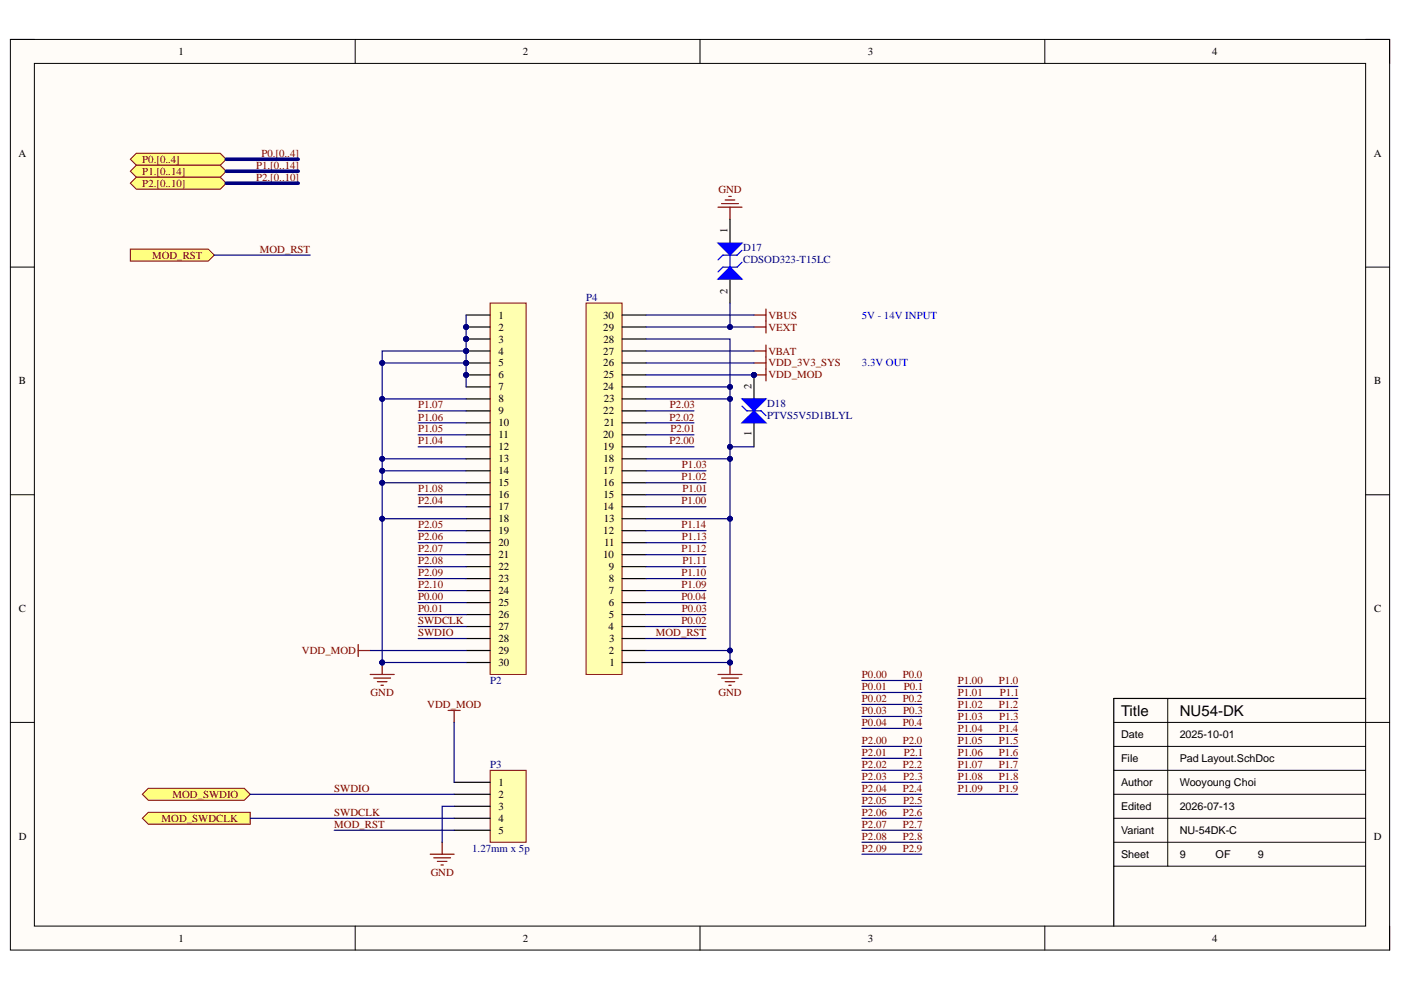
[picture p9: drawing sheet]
<svg xmlns="http://www.w3.org/2000/svg" width="297mm" height="210mm" viewBox="0 0 297 210" stroke-linecap="round" stroke-linejoin="round" font-family="sans-serif">
<defs><g id="words">
<g font-size="3.2">
<text x="237.7" y="151.7">Title</text>
<text x="250.1" y="151.7">NU54-DK</text>
</g>
<g font-size="2.3">
<text x="37.9" y="11.7">1</text>
<text x="110.8" y="11.7">2</text>
<text x="184" y="11.7">3</text>
<text x="257" y="11.7">4</text>
<text x="3.9" y="33.2">A</text>
<text x="291.2" y="33.2">A</text>
<text x="154.3" y="49.5" transform="rotate(-90 154.3 49.5)">1</text>
<text x="154.3" y="62.3" transform="rotate(-90 154.3 62.3)">2</text>
<text x="105.7" y="67.6">1</text>
<text x="105.7" y="70.1">2</text>
<text x="127.9" y="67.6">30</text>
<text x="127.9" y="70.1">29</text>
<text x="105.7" y="72.6">3</text>
<text x="105.7" y="75.2">4</text>
<text x="105.7" y="77.7">5</text>
<text x="127.9" y="77.7">26</text>
<text x="127.9" y="75.2">27</text>
<text x="128" y="72.6">28</text>
<text x="4" y="81.5">B</text>
<text x="105.7" y="80.2">6</text>
<text x="105.7" y="82.8">7</text>
<text x="127.9" y="82.8">24</text>
<text x="128" y="80.2">25</text>
<text x="159.4" y="82.5" transform="rotate(-90 159.4 82.5)">2</text>
<text x="291.4" y="81.5">B</text>
<text x="105.7" y="85.3">8</text>
<text x="105.7" y="87.8">9</text>
<text x="127.9" y="87.8">22</text>
<text x="128" y="85.3">23</text>
<text x="105.7" y="90.4">10</text>
<text x="105.7" y="93">11</text>
<text x="105.7" y="95.5">12</text>
<text x="127.9" y="93">20</text>
<text x="127.9" y="95.5">19</text>
<text x="128.1" y="90.4">21</text>
<text x="159.4" y="92.5" transform="rotate(-90 159.4 92.5)">1</text>
<text x="105.7" y="98">13</text>
<text x="105.7" y="100.6">14</text>
<text x="127.9" y="100.6">17</text>
<text x="128" y="98">18</text>
<text x="105.7" y="103.1">15</text>
<text x="105.7" y="105.6">16</text>
<text x="127.9" y="103.1">16</text>
<text x="128" y="105.6">15</text>
<text x="105.7" y="108.2">17</text>
<text x="105.7" y="110.7">18</text>
<text x="105.7" y="113.3">19</text>
<text x="127.9" y="108.2">14</text>
<text x="127.9" y="113.3">12</text>
<text x="128" y="110.7">13</text>
<text x="105.7" y="115.8">20</text>
<text x="105.7" y="118.4">21</text>
<text x="127.9" y="118.4">10</text>
<text x="128.1" y="115.8">11</text>
<text x="105.7" y="120.9">22</text>
<text x="105.7" y="123.4">23</text>
<text x="105.7" y="126">24</text>
<text x="129.1" y="126">7</text>
<text x="129.1" y="120.9">9</text>
<text x="129.1" y="123.4">8</text>
<text x="4" y="129.8">C</text>
<text x="105.7" y="128.5">25</text>
<text x="105.7" y="131.1">26</text>
<text x="129.1" y="128.5">6</text>
<text x="129.1" y="131.1">5</text>
<text x="291.4" y="129.8">C</text>
<text x="105.7" y="133.6">27</text>
<text x="105.7" y="136.1">28</text>
<text x="129" y="133.6">4</text>
<text x="129.1" y="136.1">3</text>
<text x="105.7" y="138.7">29</text>
<text x="105.7" y="141.2">30</text>
<text x="129.1" y="138.7">2</text>
<text x="129.2" y="141.2">1</text>
<text x="237.7" y="156.5">Date</text>
<text x="237.7" y="161.6">File</text>
<text x="250.1" y="156.5">2025-10-01</text>
<text x="250.1" y="161.6">Pad Layout.SchDoc</text>
<text x="105.7" y="166.6">1</text>
<text x="237.7" y="166.6">Author</text>
<text x="250.1" y="166.6">Wooyoung Choi</text>
<text x="105.7" y="169.2">2</text>
<text x="105.7" y="171.7">3</text>
<text x="237.7" y="171.7">Edited</text>
<text x="250.1" y="171.7">2026-07-13</text>
<text x="4" y="178.1">D</text>
<text x="105.7" y="174.3">4</text>
<text x="105.7" y="176.8">5</text>
<text x="237.7" y="176.8">Variant</text>
<text x="250.1" y="176.8">NU-54DK-C</text>
<text x="291.3" y="178.1">D</text>
<text x="237.7" y="181.9">Sheet</text>
<text x="250.1" y="181.9">9</text>
<text x="257.7" y="181.9">OF</text>
<text x="266.7" y="181.9">9</text>
<text x="37.9" y="199.7">1</text>
<text x="110.8" y="199.7">2</text>
<text x="184" y="199.7">3</text>
<text x="257" y="199.7">4</text>
</g>
<g font-size="2.3" fill="#800000">
<text x="30.2" y="34.5">P0.[0..4]</text>
<text x="54.3" y="35.8">P1.[0..14]</text>
<text x="55.4" y="33.2">P0.[0..4]</text>
<text x="30.2" y="37.1">P1.[0..14]</text>
<text x="30.2" y="39.6">P2.[0..10]</text>
<text x="54.3" y="38.3">P2.[0..10]</text>
<text x="152.3" y="40.9">GND</text>
<text x="55.1" y="53.6">MOD_RST</text>
<text x="32.2" y="54.8">MOD_RST</text>
<text x="162.9" y="70.1">VEXT</text>
<text x="162.9" y="67.6">VBUS</text>
<text x="162.9" y="77.7">VDD_3V3_SYS</text>
<text x="162.9" y="75.2">VBAT</text>
<text x="162.9" y="80.2">VDD_MOD</text>
<text x="88.6" y="86.6">P1.07</text>
<text x="88.6" y="89.2">P1.06</text>
<text x="141.9" y="89.2">P2.02</text>
<text x="142" y="86.6">P2.03</text>
<text x="88.6" y="91.7">P1.05</text>
<text x="88.6" y="94.2">P1.04</text>
<text x="141.9" y="94.2">P2.00</text>
<text x="142.1" y="91.7">P2.01</text>
<text x="144.5" y="101.8">P1.02</text>
<text x="144.6" y="99.3">P1.03</text>
<text x="88.6" y="104.4">P1.08</text>
<text x="88.6" y="106.9">P2.04</text>
<text x="144.5" y="106.9">P1.00</text>
<text x="144.7" y="104.4">P1.01</text>
<text x="88.6" y="112">P2.05</text>
<text x="144.5" y="112">P1.14</text>
<text x="88.6" y="114.5">P2.06</text>
<text x="88.6" y="117.1">P2.07</text>
<text x="88.6" y="119.6">P2.08</text>
<text x="144.5" y="117.1">P1.12</text>
<text x="144.6" y="114.5">P1.13</text>
<text x="144.7" y="119.6">P1.11</text>
<text x="88.6" y="124.7">P2.10</text>
<text x="88.6" y="122.2">P2.09</text>
<text x="144.5" y="122.2">P1.10</text>
<text x="144.5" y="124.7">P1.09</text>
<text x="88.6" y="127.2">P0.00</text>
<text x="88.6" y="129.8">P0.01</text>
<text x="144.5" y="127.2">P0.04</text>
<text x="144.6" y="129.8">P0.03</text>
<text x="88.6" y="132.3">SWDCLK</text>
<text x="88.6" y="134.9">SWDIO</text>
<text x="139" y="134.9">MOD_RST</text>
<text x="144.5" y="132.3">P0.02</text>
<text x="64" y="138.7">VDD_MOD</text>
<text x="182.8" y="143.8">P0.00</text>
<text x="191.4" y="143.8">P0.0</text>
<text x="78.6" y="147.6">GND</text>
<text x="152.3" y="147.6">GND</text>
<text x="182.8" y="146.3">P0.01</text>
<text x="182.8" y="148.8">P0.02</text>
<text x="191.4" y="148.8">P0.2</text>
<text x="191.6" y="146.3">P0.1</text>
<text x="203.1" y="145">P1.00</text>
<text x="203.1" y="147.6">P1.01</text>
<text x="211.7" y="145">P1.0</text>
<text x="211.9" y="147.6">P1.1</text>
<text x="90.6" y="150.1">VDD_MOD</text>
<text x="182.8" y="151.4">P0.03</text>
<text x="182.8" y="153.9">P0.04</text>
<text x="191.4" y="153.9">P0.4</text>
<text x="191.5" y="151.4">P0.3</text>
<text x="203.1" y="150.1">P1.02</text>
<text x="203.1" y="152.7">P1.03</text>
<text x="203.1" y="155.2">P1.04</text>
<text x="211.7" y="150.1">P1.2</text>
<text x="211.7" y="155.2">P1.4</text>
<text x="211.8" y="152.7">P1.3</text>
<text x="182.8" y="157.7">P2.00</text>
<text x="182.8" y="160.3">P2.01</text>
<text x="191.4" y="157.7">P2.0</text>
<text x="191.6" y="160.3">P2.1</text>
<text x="203.1" y="157.7">P1.05</text>
<text x="203.1" y="160.3">P1.06</text>
<text x="211.7" y="160.3">P1.6</text>
<text x="211.8" y="157.7">P1.5</text>
<text x="70.9" y="167.9">SWDIO</text>
<text x="182.8" y="162.8">P2.02</text>
<text x="182.8" y="165.3">P2.03</text>
<text x="182.8" y="167.9">P2.04</text>
<text x="191.4" y="162.8">P2.2</text>
<text x="191.4" y="167.9">P2.4</text>
<text x="191.5" y="165.3">P2.3</text>
<text x="203.1" y="162.8">P1.07</text>
<text x="203.1" y="165.3">P1.08</text>
<text x="203.1" y="167.9">P1.09</text>
<text x="211.7" y="162.8">P1.7</text>
<text x="211.7" y="167.9">P1.9</text>
<text x="211.8" y="165.3">P1.8</text>
<text x="36.6" y="169.2">MOD_SWDIO</text>
<text x="70.9" y="173">SWDCLK</text>
<text x="182.8" y="170.5">P2.05</text>
<text x="182.8" y="173">P2.06</text>
<text x="191.4" y="173">P2.6</text>
<text x="191.5" y="170.5">P2.5</text>
<text x="34.3" y="174.3">MOD_SWDCLK</text>
<text x="70.9" y="175.5">MOD_RST</text>
<text x="182.8" y="178.1">P2.08</text>
<text x="182.8" y="175.5">P2.07</text>
<text x="191.4" y="175.5">P2.7</text>
<text x="191.4" y="178.1">P2.8</text>
<text x="91.3" y="185.7">GND</text>
<text x="182.8" y="180.6">P2.09</text>
<text x="191.4" y="180.6">P2.9</text>
</g>
<g font-size="2.3" fill="#000080">
<text x="157.6" y="53.3">D17</text>
<text x="157.6" y="55.8">CDSOD323-T15LC</text>
<text x="124.3" y="63.8">P4</text>
<text x="162.7" y="86.3">D18</text>
<text x="162.7" y="88.9">PTVS5V5D1BLYL</text>
<text x="103.9" y="145">P2</text>
<text x="103.9" y="162.8">P3</text>
<text x="100.1" y="180.6">1.27mm x 5p</text>
</g>
<g font-size="2.3" fill="#00f">
<text x="182.8" y="67.6">5V - 14V INPUT</text>
<text x="182.8" y="77.7">3.3V OUT</text>
</g>
</g></defs>
<path d="M2.2 8.4h292.4v193h-292.4z" fill-rule="evenodd" fill="#fffcf8"/>
<path d="M2.2 8.4h292.4v193h-292.4z" fill="none" stroke="#000" stroke-width=".21"/>
<path d="M7.3 13.4h282.2v183h-282.2z" fill-rule="evenodd" fill="#fffcf8"/>
<g fill="none" stroke="#000" stroke-width=".21">
<path d="M2.2 8.4h5.1M7.3 13.4h282.2v183h-282.2zM75.3 8.4v5M148.4 8.4v5M221.5 8.4v5M289.5 8.4h5.1v5M2.2 56.6h5.1M289.5 56.6h5.1M2.2 104.9h5.1M289.5 104.9h5.1M2.2 153.2h5.1M236.1 153.2h58.5"/>
<path d="M236.1 158.3h53.4M247.6 148.1v35.6M236.1 163.3h53.4M236.1 168.4h53.4M236.1 173.5h53.4M236.1 178.6h53.4M75.3 196.4v5M148.4 196.4v5M221.5 196.4v5M236.1 183.7h53.4M294.6 196.4v5"/>
</g>
<path d="M289.5 148.1h-53.4v48.3" fill="none" stroke="#000" stroke-width=".25"/>
<path d="M103.9 163.3h7.6v15.3h-7.6z" fill-rule="evenodd" fill="#ffffb0"/>
<path d="M103.9 163.3h7.6v15.3h-7.6z" fill="none" stroke="#800000" stroke-width=".21"/>
<path d="M96.3 165.9h7.6M96.3 168.4h7.6M96.3 171h7.6M96.3 173.5h7.6M96.3 176h7.6" fill="none" stroke="#000" stroke-width=".25"/>
<path d="M95 150.6h2.6M96.3 150.6v2.6M93.7 178.6v2.5M91.2 181.1h5.1M92 181.9h3.5M92.7 182.6h2.1M93.5 183.4h.5" fill="none" stroke="#800000" stroke-width=".25"/>
<path d="M27.6 52.8h16.6l1.2 1.3-1.2 1.3h-16.6z" fill-rule="evenodd" fill="#ffff80"/>
<path d="M27.6 52.8h16.6l1.2 1.3-1.2 1.3h-16.6z" fill="none" stroke="#800000" stroke-width=".21"/>
<path d="M31.4 167.1h20.4l1.3 1.3-1.3 1.3h-20.4l-1.2-1.3z" fill-rule="evenodd" fill="#ffff80"/>
<path d="M31.4 167.1h20.4l1.3 1.3-1.3 1.3h-20.4l-1.2-1.3z" fill="none" stroke="#800000" stroke-width=".21"/>
<path d="M30.2 173.5l1.2-1.3h21.7v2.6h-21.7z" fill-rule="evenodd" fill="#ffff80"/>
<path d="M30.2 173.5l1.2-1.3h21.7v2.6h-21.7z" fill="none" stroke="#800000" stroke-width=".21"/>
<path d="M78.5 143h5.1M79.2 143.8h3.6M80 144.5h2M80.8 145.3h.5M81 140.5v2.5" fill="none" stroke="#800000" stroke-width=".25"/>
<circle cx="81" cy="140.5" r=".51" fill="#000080"/>
<circle cx="81" cy="140.5" r=".51" fill="none" stroke="#000080" stroke-width=".21"/>
<path d="M152.2 143h5.1M153 143.8h3.5M153.8 144.5h2M154.5 145.3h.5M154.8 140.5v2.5" fill="none" stroke="#800000" stroke-width=".25"/>
<circle cx="154.8" cy="140.5" r=".51" fill="#000080"/>
<circle cx="154.8" cy="140.5" r=".51" fill="none" stroke="#000080" stroke-width=".21"/>
<path d="M27.6 33.8l1.3-1.3h17.8l1.3 1.3-1.3 1.2h-17.8z" fill-rule="evenodd" fill="#ffff80"/>
<path d="M27.6 33.8l1.3-1.3h17.8l1.3 1.3-1.3 1.2h-17.8z" fill="none" stroke="#800000" stroke-width=".21"/>
<path d="M28.9 35h17.8l1.3 1.3-1.3 1.3h-17.8l-1.3-1.3z" fill-rule="evenodd" fill="#ffff80"/>
<path d="M28.9 35h17.8l1.3 1.3-1.3 1.3h-17.8l-1.3-1.3z" fill="none" stroke="#800000" stroke-width=".21"/>
<path d="M27.6 38.8l1.3-1.2h17.8l1.3 1.2-1.3 1.3h-17.8z" fill-rule="evenodd" fill="#ffff80"/>
<path d="M27.6 38.8l1.3-1.2h17.8l1.3 1.2-1.3 1.3h-17.8z" fill="none" stroke="#800000" stroke-width=".21"/>
<path d="M124.3 64.3h7.6v78.7h-7.6z" fill-rule="evenodd" fill="#ffffb0"/>
<path d="M124.3 64.3h7.6v78.7h-7.6z" fill="none" stroke="#800000" stroke-width=".21"/>
<g fill="none" stroke="#000" stroke-width=".25">
<path d="M154.8 46.5v5M154.8 59.2v5.1M131.9 79.5h5.1M131.9 77h5.1M131.9 74.4h5.1M131.9 71.9h5.1M131.9 69.3h5.1M131.9 66.8h5.1M131.9 99.8h5.1M131.9 97.3h5.1M131.9 94.7h5.1M131.9 92.2h5.1"/>
<path d="M131.9 89.7h5.1M131.9 87.1h5.1M131.9 84.6h5.1M131.9 82h5.1M131.9 117.6h5.1M131.9 115.1h5.1M131.9 112.5h5.1M131.9 110h5.1M131.9 107.4h5.1M131.9 104.9h5.1M131.9 102.4h5.1M131.9 137.9h5.1"/>
<path d="M131.9 135.4h5.1M131.9 132.8h5.1M131.9 130.3h5.1M131.9 127.8h5.1M131.9 125.2h5.1M131.9 122.7h5.1M131.9 120.1h5.1M131.9 140.5h5.1"/>
</g>
<path d="M152.2 43.9h5.1M153 43.2h3.5M153.8 42.4h2M154.5 41.6h.5M154.8 43.9v2.6" fill="none" stroke="#800000" stroke-width=".25"/>
<path d="M152.2 59.2l2.6-2.6 2.5 2.6z" fill="#00f"/>
<path d="M152.2 59.2l2.6-2.6 2.5 2.6z" fill="none" stroke="#00f" stroke-width=".25"/>
<path d="M152.2 51.5h5.1l-2.5 2.6z" fill="#00f"/>
<path d="M152.2 51.5h5.1l-2.5 2.6zM154.8 54.1v2.5M157.3 53.1l-1 1h-3.1l-1 1M157.3 55.6l-1 1h-3.1l-1 1" fill="none" stroke="#00f" stroke-width=".25"/>
<path d="M159.9 69.3h2.5M159.9 66.8h2.5M159.9 79.5h2.5M162.4 65.5v5.1M162.4 78.2v2.6" fill="none" stroke="#800000" stroke-width=".25"/>
<circle cx="159.9" cy="79.5" r=".51" fill="#000080"/>
<circle cx="159.9" cy="79.5" r=".51" fill="none" stroke="#000080" stroke-width=".21"/>
<circle cx="159.9" cy="79.5" r=".51" fill="#000080"/>
<circle cx="159.9" cy="79.5" r=".51" fill="none" stroke="#000080" stroke-width=".21"/>
<path d="M159.9 79.5v5.1M159.9 89.7v5" fill="none" stroke="#000" stroke-width=".25"/>
<circle cx="159.9" cy="79.5" r=".51" fill="#000080"/>
<circle cx="159.9" cy="79.5" r=".51" fill="none" stroke="#000080" stroke-width=".21"/>
<path d="M157.3 84.6h5.1l-2.5 2.5z" fill="#00f"/>
<path d="M157.3 84.6h5.1l-2.5 2.5z" fill="none" stroke="#00f" stroke-width=".25"/>
<path d="M157.3 89.7l2.6-2.6 2.5 2.6z" fill="#00f"/>
<path d="M157.3 89.7l2.6-2.6 2.5 2.6zM157.3 86.1l1 1h3.1l1 1" fill="none" stroke="#00f" stroke-width=".25"/>
<path d="M159.9 77h2.5M159.9 74.4h2.5M162.4 73.1v5.1" fill="none" stroke="#800000" stroke-width=".25"/>
<circle cx="98.8" cy="69.3" r=".51" fill="#000080"/>
<circle cx="98.8" cy="69.3" r=".51" fill="none" stroke="#000080" stroke-width=".21"/>
<circle cx="98.8" cy="71.9" r=".51" fill="#000080"/>
<circle cx="98.8" cy="71.9" r=".51" fill="none" stroke="#000080" stroke-width=".21"/>
<circle cx="98.8" cy="74.4" r=".51" fill="#000080"/>
<circle cx="98.8" cy="74.4" r=".51" fill="none" stroke="#000080" stroke-width=".21"/>
<circle cx="98.8" cy="77" r=".51" fill="#000080"/>
<circle cx="98.8" cy="77" r=".51" fill="none" stroke="#000080" stroke-width=".21"/>
<circle cx="98.8" cy="79.5" r=".51" fill="#000080"/>
<circle cx="98.8" cy="79.5" r=".51" fill="none" stroke="#000080" stroke-width=".21"/>
<path d="M103.9 64.3h7.6v78.7h-7.6z" fill-rule="evenodd" fill="#ffffb0"/>
<path d="M103.9 64.3h7.6v78.7h-7.6z" fill="none" stroke="#800000" stroke-width=".21"/>
<path d="M98.8 66.8h5.1M98.8 69.3h5.1" fill="none" stroke="#000" stroke-width=".25"/>
<circle cx="98.8" cy="69.3" r=".51" fill="#000080"/>
<circle cx="98.8" cy="69.3" r=".51" fill="none" stroke="#000080" stroke-width=".21"/>
<path d="M98.8 71.9h5.1" fill="none" stroke="#000" stroke-width=".25"/>
<circle cx="98.8" cy="71.9" r=".51" fill="#000080"/>
<circle cx="98.8" cy="71.9" r=".51" fill="none" stroke="#000080" stroke-width=".21"/>
<path d="M98.8 74.4h5.1" fill="none" stroke="#000" stroke-width=".25"/>
<circle cx="98.8" cy="74.4" r=".51" fill="#000080"/>
<circle cx="98.8" cy="74.4" r=".51" fill="none" stroke="#000080" stroke-width=".21"/>
<path d="M98.8 77h5.1" fill="none" stroke="#000" stroke-width=".25"/>
<circle cx="98.8" cy="77" r=".51" fill="#000080"/>
<circle cx="98.8" cy="77" r=".51" fill="none" stroke="#000080" stroke-width=".21"/>
<path d="M98.8 79.5h5.1" fill="none" stroke="#000" stroke-width=".25"/>
<circle cx="98.8" cy="79.5" r=".51" fill="#000080"/>
<circle cx="98.8" cy="79.5" r=".51" fill="none" stroke="#000080" stroke-width=".21"/>
<g fill="none" stroke="#000" stroke-width=".25">
<path d="M98.8 82h5.1M98.8 84.6h5.1M98.8 87.1h5.1M98.8 89.7h5.1M98.8 92.2h5.1M98.8 94.7h5.1M98.8 97.3h5.1M98.8 99.8h5.1M98.8 102.4h5.1M98.8 104.9h5.1M98.8 107.4h5.1M98.8 110h5.1"/>
<path d="M98.8 112.5h5.1M98.8 115.1h5.1M98.8 117.6h5.1M98.8 120.1h5.1M98.8 122.7h5.1M98.8 125.2h5.1M98.8 127.8h5.1M98.8 130.3h5.1M98.8 132.8h5.1M98.8 135.4h5.1M98.8 137.9h5.1M98.8 140.5h5.1"/>
</g>
<path d="M75.9 136.7v2.5M75.9 137.9h2.6" fill="none" stroke="#800000" stroke-width=".25"/>
<g fill="none" stroke="#000080" stroke-width=".25">
<path d="M45.4 54.1h20.4M98.8 84.6h-17.8v55.9M88.7 112.5h10.1M88.7 115.1h10.1M88.7 117.6h10.1M137 107.4h12.7M88.7 120.1h10.1M88.7 125.2h10.1M88.7 127.8h10.1M88.7 130.3h10.1M88.7 132.8h10.1M88.7 135.4h10.1"/>
<path d="M96.3 153.2v12.7M182.7 144.3h12.8M182.7 146.8h12.8M182.7 149.4h12.8M182.7 151.9h12.8M182.7 154.4h12.8M53.1 168.4h43.2M53.1 173.5h43.2M70.9 176h25.4M96.3 171h-2.6v7.6"/>
</g>
<circle cx="81" cy="140.5" r=".51" fill="#000080"/>
<circle cx="81" cy="140.5" r=".51" fill="none" stroke="#000080" stroke-width=".21"/>
<circle cx="81" cy="110" r=".51" fill="#000080"/>
<circle cx="81" cy="110" r=".51" fill="none" stroke="#000080" stroke-width=".21"/>
<circle cx="81" cy="102.4" r=".51" fill="#000080"/>
<circle cx="81" cy="102.4" r=".51" fill="none" stroke="#000080" stroke-width=".21"/>
<circle cx="81" cy="99.8" r=".51" fill="#000080"/>
<circle cx="81" cy="99.8" r=".51" fill="none" stroke="#000080" stroke-width=".21"/>
<circle cx="81" cy="97.3" r=".51" fill="#000080"/>
<circle cx="81" cy="97.3" r=".51" fill="none" stroke="#000080" stroke-width=".21"/>
<circle cx="81" cy="84.6" r=".51" fill="#000080"/>
<circle cx="81" cy="84.6" r=".51" fill="none" stroke="#000080" stroke-width=".21"/>
<path d="M81 110h17.8" fill="none" stroke="#000080" stroke-width=".25"/>
<circle cx="81" cy="110" r=".51" fill="#000080"/>
<circle cx="81" cy="110" r=".51" fill="none" stroke="#000080" stroke-width=".21"/>
<path d="M137 110h17.8" fill="none" stroke="#000080" stroke-width=".25"/>
<circle cx="154.8" cy="110" r=".51" fill="#000080"/>
<circle cx="154.8" cy="110" r=".51" fill="none" stroke="#000080" stroke-width=".21"/>
<path d="M81 140.5h17.8" fill="none" stroke="#000080" stroke-width=".25"/>
<circle cx="81" cy="140.5" r=".51" fill="#000080"/>
<circle cx="81" cy="140.5" r=".51" fill="none" stroke="#000080" stroke-width=".21"/>
<path d="M137 140.5h17.8" fill="none" stroke="#000080" stroke-width=".25"/>
<circle cx="154.8" cy="140.5" r=".51" fill="#000080"/>
<circle cx="154.8" cy="140.5" r=".51" fill="none" stroke="#000080" stroke-width=".21"/>
<g fill="none" stroke="#000080" stroke-width=".25">
<path d="M137 66.8h22.9M154.8 64.3v5h-17.8M137 99.8h12.7M137 104.9h12.7M137 102.4h12.7M182.7 158.3h12.8M203.1 145.6h12.7M203.1 148.1h12.7M203.1 150.6h12.7M203.1 153.2h12.7M203.1 155.7h12.7M203.1 158.3h12.7"/>
<path d="M182.7 160.8h12.8M182.7 163.3h12.8M182.7 165.9h12.8M182.7 168.4h12.8M182.7 171h12.8M182.7 173.5h12.8M182.7 176h12.8M182.7 178.6h12.8M203.1 160.8h12.7M203.1 163.3h12.7M203.1 165.9h12.7M203.1 168.4h12.7"/>
<path d="M182.7 181.1h12.8"/>
</g>
<circle cx="154.8" cy="69.3" r=".51" fill="#000080"/>
<circle cx="154.8" cy="69.3" r=".51" fill="none" stroke="#000080" stroke-width=".21"/>
<path d="M154.8 69.3h5.1" fill="none" stroke="#000080" stroke-width=".25"/>
<circle cx="154.8" cy="69.3" r=".51" fill="#000080"/>
<circle cx="154.8" cy="69.3" r=".51" fill="none" stroke="#000080" stroke-width=".21"/>
<path d="M154.8 94.7h5.1" fill="none" stroke="#000080" stroke-width=".25"/>
<circle cx="154.8" cy="94.7" r=".51" fill="#000080"/>
<circle cx="154.8" cy="94.7" r=".51" fill="none" stroke="#000080" stroke-width=".21"/>
<path d="M137 79.5h22.9" fill="none" stroke="#000080" stroke-width=".25"/>
<circle cx="159.9" cy="79.5" r=".51" fill="#000080"/>
<circle cx="159.9" cy="79.5" r=".51" fill="none" stroke="#000080" stroke-width=".21"/>
<path d="M137 77h22.9M137 74.4h22.9M137 82h17.8" fill="none" stroke="#000080" stroke-width=".25"/>
<circle cx="154.8" cy="82" r=".51" fill="#000080"/>
<circle cx="154.8" cy="82" r=".51" fill="none" stroke="#000080" stroke-width=".21"/>
<path d="M98.8 77h-17.8v7.6" fill="none" stroke="#000080" stroke-width=".25"/>
<circle cx="81" cy="84.6" r=".51" fill="#000080"/>
<circle cx="81" cy="84.6" r=".51" fill="none" stroke="#000080" stroke-width=".21"/>
<circle cx="81" cy="77" r=".51" fill="#000080"/>
<circle cx="81" cy="77" r=".51" fill="none" stroke="#000080" stroke-width=".21"/>
<circle cx="98.8" cy="77" r=".51" fill="#000080"/>
<circle cx="98.8" cy="77" r=".51" fill="none" stroke="#000080" stroke-width=".21"/>
<path d="M98.8 66.8v5.1" fill="none" stroke="#000080" stroke-width=".25"/>
<circle cx="98.8" cy="69.3" r=".51" fill="#000080"/>
<circle cx="98.8" cy="69.3" r=".51" fill="none" stroke="#000080" stroke-width=".21"/>
<circle cx="98.8" cy="71.9" r=".51" fill="#000080"/>
<circle cx="98.8" cy="71.9" r=".51" fill="none" stroke="#000080" stroke-width=".21"/>
<path d="M98.8 71.9v2.5h-17.8v2.6M78.5 137.9h20.3M88.7 122.7h10.1" fill="none" stroke="#000080" stroke-width=".25"/>
<circle cx="81" cy="77" r=".51" fill="#000080"/>
<circle cx="81" cy="77" r=".51" fill="none" stroke="#000080" stroke-width=".21"/>
<circle cx="98.8" cy="74.4" r=".51" fill="#000080"/>
<circle cx="98.8" cy="74.4" r=".51" fill="none" stroke="#000080" stroke-width=".21"/>
<circle cx="98.8" cy="71.9" r=".51" fill="#000080"/>
<circle cx="98.8" cy="71.9" r=".51" fill="none" stroke="#000080" stroke-width=".21"/>
<path d="M48 33.8h15.2M48 36.3h15.2M48 38.8h15.2" fill="none" stroke="#000080" stroke-width=".76"/>
<path d="M137 117.6h12.7M137 115.1h12.7M137 112.5h12.7M137 120.1h12.7M137 135.4h12.7M137 132.8h12.7M137 130.3h12.7M137 127.8h12.7M137 125.2h12.7M137 122.7h12.7M137 137.9h17.8" fill="none" stroke="#000080" stroke-width=".25"/>
<circle cx="154.8" cy="137.9" r=".51" fill="#000080"/>
<circle cx="154.8" cy="137.9" r=".51" fill="none" stroke="#000080" stroke-width=".21"/>
<path d="M137 97.3h17.8" fill="none" stroke="#000080" stroke-width=".25"/>
<circle cx="154.8" cy="97.3" r=".51" fill="#000080"/>
<circle cx="154.8" cy="97.3" r=".51" fill="none" stroke="#000080" stroke-width=".21"/>
<path d="M137 71.9h17.8v68.6M137 87.1h10.1M137 92.2h10.1M137 94.7h10.1M137 89.7h10.1" fill="none" stroke="#000080" stroke-width=".25"/>
<circle cx="154.8" cy="82" r=".51" fill="#000080"/>
<circle cx="154.8" cy="82" r=".51" fill="none" stroke="#000080" stroke-width=".21"/>
<circle cx="154.8" cy="84.6" r=".51" fill="#000080"/>
<circle cx="154.8" cy="84.6" r=".51" fill="none" stroke="#000080" stroke-width=".21"/>
<circle cx="154.8" cy="94.7" r=".51" fill="#000080"/>
<circle cx="154.8" cy="94.7" r=".51" fill="none" stroke="#000080" stroke-width=".21"/>
<circle cx="154.8" cy="97.3" r=".51" fill="#000080"/>
<circle cx="154.8" cy="97.3" r=".51" fill="none" stroke="#000080" stroke-width=".21"/>
<circle cx="154.8" cy="110" r=".51" fill="#000080"/>
<circle cx="154.8" cy="110" r=".51" fill="none" stroke="#000080" stroke-width=".21"/>
<circle cx="154.8" cy="137.9" r=".51" fill="#000080"/>
<circle cx="154.8" cy="137.9" r=".51" fill="none" stroke="#000080" stroke-width=".21"/>
<circle cx="154.8" cy="140.5" r=".51" fill="#000080"/>
<circle cx="154.8" cy="140.5" r=".51" fill="none" stroke="#000080" stroke-width=".21"/>
<path d="M81 97.3h17.8M88.7 87.1h10.1M88.7 94.7h10.1M88.7 92.2h10.1M88.7 89.7h10.1" fill="none" stroke="#000080" stroke-width=".25"/>
<circle cx="81" cy="97.3" r=".51" fill="#000080"/>
<circle cx="81" cy="97.3" r=".51" fill="none" stroke="#000080" stroke-width=".21"/>
<path d="M137 84.6h17.8M88.7 104.9h10.1M88.7 107.4h10.1" fill="none" stroke="#000080" stroke-width=".25"/>
<circle cx="154.8" cy="84.6" r=".51" fill="#000080"/>
<circle cx="154.8" cy="84.6" r=".51" fill="none" stroke="#000080" stroke-width=".21"/>
<path d="M81 99.8h17.8" fill="none" stroke="#000080" stroke-width=".25"/>
<circle cx="81" cy="99.8" r=".51" fill="#000080"/>
<circle cx="81" cy="99.8" r=".51" fill="none" stroke="#000080" stroke-width=".21"/>
<path d="M81 102.4h17.8" fill="none" stroke="#000080" stroke-width=".25"/>
<circle cx="81" cy="102.4" r=".51" fill="#000080"/>
<circle cx="81" cy="102.4" r=".51" fill="none" stroke="#000080" stroke-width=".21"/>
<path d="M98.8 74.4v7.6" fill="none" stroke="#000080" stroke-width=".25"/>
<circle cx="98.8" cy="79.5" r=".51" fill="#000080"/>
<circle cx="98.8" cy="79.5" r=".51" fill="none" stroke="#000080" stroke-width=".21"/>
<circle cx="98.8" cy="77" r=".51" fill="#000080"/>
<circle cx="98.8" cy="77" r=".51" fill="none" stroke="#000080" stroke-width=".21"/>
<circle cx="98.8" cy="74.4" r=".51" fill="#000080"/>
<circle cx="98.8" cy="74.4" r=".51" fill="none" stroke="#000080" stroke-width=".21"/>
<use href="#words"/>
</svg>
